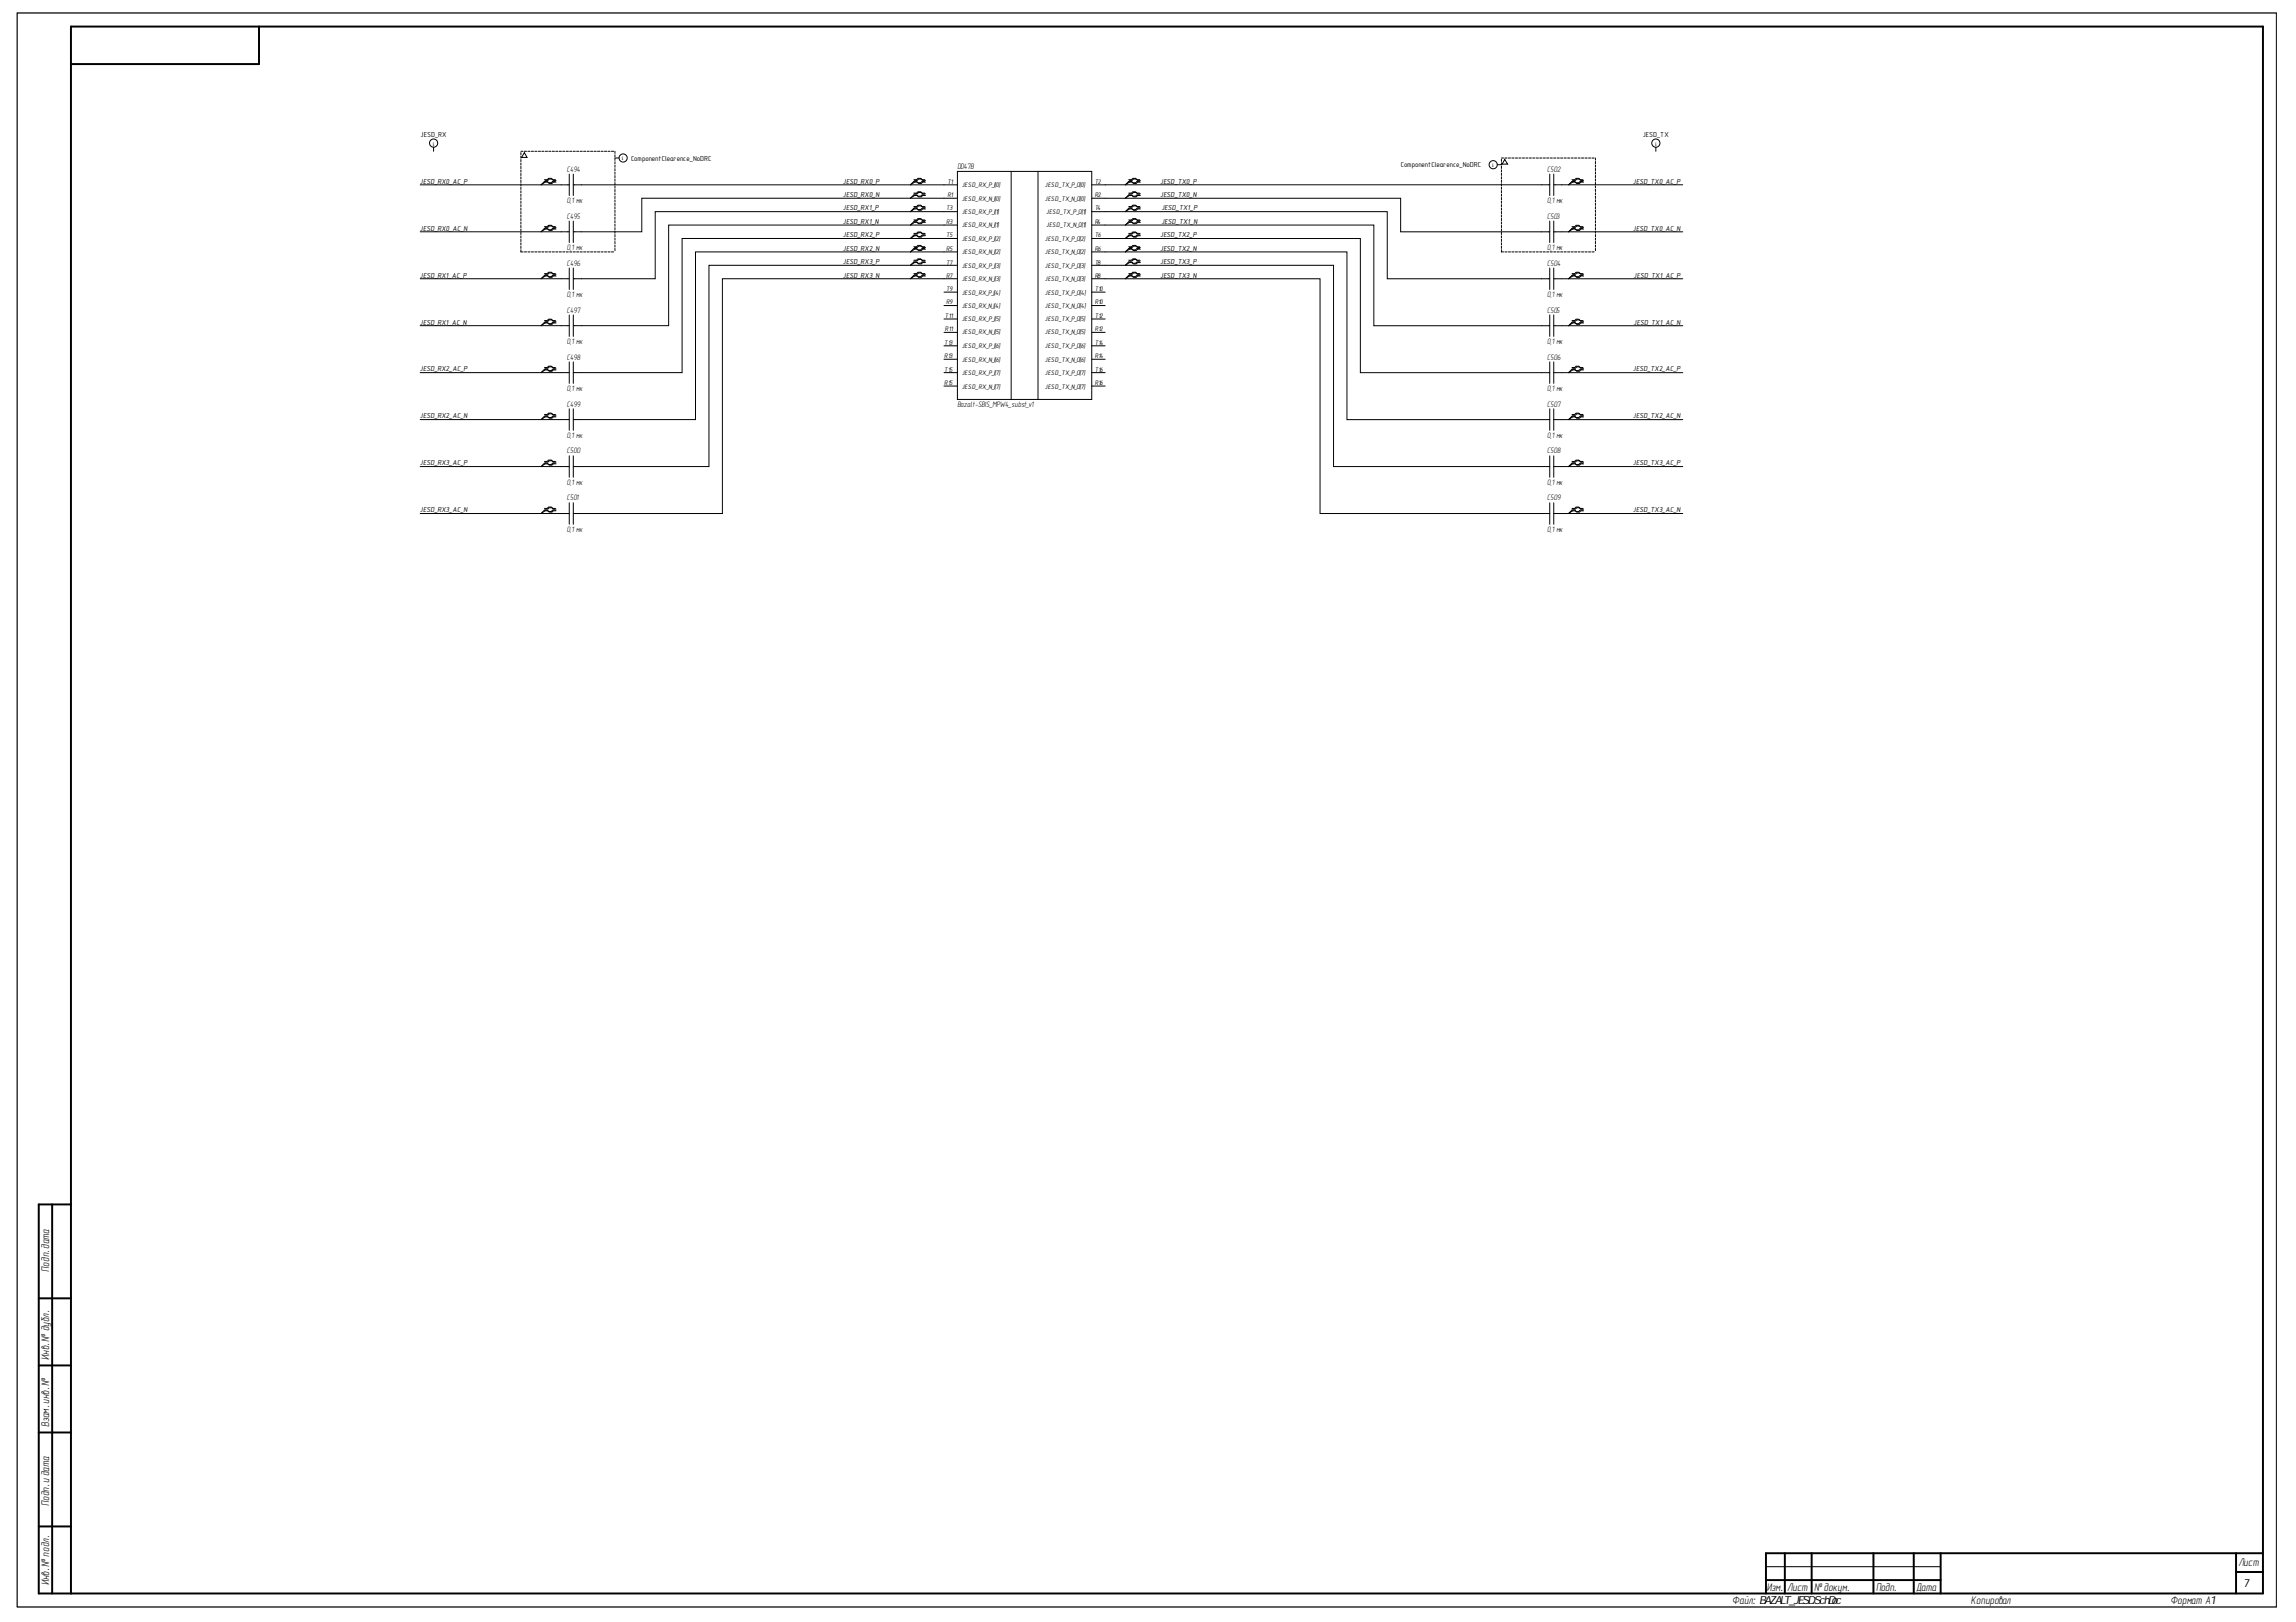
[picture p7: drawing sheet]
<svg xmlns="http://www.w3.org/2000/svg" width="297mm" height="210mm" viewBox="0 0 297 210" stroke-linecap="round" stroke-linejoin="round" font-family="sans-serif">
<defs><g id="words">
<g font-size="1.5">
<text x="6.3" y="164.6" transform="rotate(-90 6.3 164.6)">Подп.дата</text>
<text x="6.3" y="176" transform="rotate(-90 6.3 176)">Инв.№ дубл.</text>
<text x="6.3" y="184.7" transform="rotate(-90 6.3 184.7)">Взам.инв.№</text>
<text x="6.3" y="194.9" transform="rotate(-90 6.3 194.9)">Подп.и дата</text>
<text x="289.6" y="202.7">Лист</text>
<text x="6.3" y="205.2" transform="rotate(-90 6.3 205.2)">Инв.№ подл.</text>
<text x="224.1" y="207.6">Файл: BAZALT_JESD.SchDoc</text>
<text x="228.6" y="205.8">Изм.</text>
<text x="231.2" y="205.8">Лист</text>
<text x="234.7" y="205.8">№ докум.</text>
<text x="242.7" y="205.8">Подп.</text>
<text x="247.9" y="205.8">Дата</text>
<text x="255" y="207.6">Копировал</text>
<text x="280.8" y="207.6">Формат А1</text>
<text x="290.2" y="205.3">7</text>
</g>
<g font-size="1">
<text x="73.3" y="22.2">C494</text>
<text x="123.9" y="21.9">DD47B</text>
<text x="200.2" y="22.2">C502</text>
<text x="73.3" y="28.3">C495</text>
<text x="73.3" y="26.3">0,1 мк</text>
<text x="200.2" y="28.3">C503</text>
<text x="200.2" y="26.3">0,1 мк</text>
<text x="73.3" y="32.4">0,1 мк</text>
<text x="73.3" y="34.4">C496</text>
<text x="200.2" y="32.4">0,1 мк</text>
<text x="200.2" y="34.4">C504</text>
<text x="73.3" y="40.5">C497</text>
<text x="73.3" y="38.4">0,1 мк</text>
<text x="200.2" y="40.5">C505</text>
<text x="200.2" y="38.4">0,1 мк</text>
<text x="73.3" y="44.5">0,1 мк</text>
<text x="73.3" y="46.6">C498</text>
<text x="200.2" y="44.5">0,1 мк</text>
<text x="200.2" y="46.6">C506</text>
<text x="73.3" y="52.7">C499</text>
<text x="73.3" y="50.6">0,1 мк</text>
<text x="123.9" y="52.7">Bazalt-SBIS_MPW4_subst_v1</text>
<text x="200.2" y="52.7">C507</text>
<text x="200.2" y="50.6">0,1 мк</text>
<text x="73.3" y="56.6">0,1 мк</text>
<text x="73.3" y="58.7">C500</text>
<text x="200.2" y="56.6">0,1 мк</text>
<text x="200.2" y="58.7">C508</text>
<text x="73.3" y="64.8">C501</text>
<text x="73.3" y="62.7">0,1 мк</text>
<text x="200.2" y="64.8">C509</text>
<text x="200.2" y="62.7">0,1 мк</text>
<text x="73.3" y="68.8">0,1 мк</text>
<text x="200.2" y="68.8">0,1 мк</text>
</g>
<g font-size=".9">
<text x="54.4" y="17.7">JESD_RX</text>
<text x="212.5" y="17.7">JESD_TX</text>
<text x="54.3" y="23.8">JESD_RX0_AC_P</text>
<text x="81.6" y="20.8">ComponentClearence_NoDRC</text>
<text x="109.1" y="23.8">JESD_RX0_P</text>
<text x="122.6" y="23.8">T1</text>
<text x="141.6" y="23.8">T2</text>
<text x="150.1" y="23.8">JESD_TX0_P</text>
<text x="181.2" y="21.6">ComponentClearence_NoDRC</text>
<text x="211.2" y="23.8">JESD_TX0_AC_P</text>
<text x="54.3" y="29.8">JESD_RX0_AC_N</text>
<text x="109.1" y="25.4">JESD_RX0_N</text>
<text x="109.1" y="29">JESD_RX1_N</text>
<text x="109.1" y="27.2">JESD_RX1_P</text>
<text x="122.4" y="27.2">T3</text>
<text x="122.4" y="29">R3</text>
<text x="122.6" y="25.5">R1</text>
<text x="124.4" y="24.3">JESD_RX_P_I[0]</text>
<text x="124.4" y="26">JESD_RX_N_I[0]</text>
<text x="124.4" y="27.7">JESD_RX_P_I[1]</text>
<text x="124.4" y="29.4">JESD_RX_N_I[1]</text>
<text x="135.2" y="24.3">JESD_TX_P_O[0]</text>
<text x="135.2" y="26">JESD_TX_N_O[0]</text>
<text x="135.4" y="27.7">JESD_TX_P_O[1]</text>
<text x="135.4" y="29.4">JESD_TX_N_O[1]</text>
<text x="141.6" y="25.5">R2</text>
<text x="141.6" y="27.2">T4</text>
<text x="141.6" y="29">R4</text>
<text x="150.1" y="25.4">JESD_TX0_N</text>
<text x="150.3" y="29">JESD_TX1_N</text>
<text x="150.3" y="27.2">JESD_TX1_P</text>
<text x="211.2" y="29.8">JESD_TX0_AC_N</text>
<text x="54.3" y="35.9">JESD_RX1_AC_P</text>
<text x="109.1" y="32.5">JESD_RX2_N</text>
<text x="109.1" y="30.7">JESD_RX2_P</text>
<text x="109.1" y="35.9">JESD_RX3_N</text>
<text x="109.1" y="34.2">JESD_RX3_P</text>
<text x="122.4" y="30.7">T5</text>
<text x="122.4" y="32.5">R5</text>
<text x="122.4" y="34.2">T7</text>
<text x="122.4" y="35.9">R7</text>
<text x="124.4" y="31.2">JESD_RX_P_I[2]</text>
<text x="124.4" y="32.9">JESD_RX_N_I[2]</text>
<text x="124.4" y="34.7">JESD_RX_P_I[3]</text>
<text x="135.2" y="31.2">JESD_TX_P_O[2]</text>
<text x="135.2" y="32.9">JESD_TX_N_O[2]</text>
<text x="135.2" y="34.7">JESD_TX_P_O[3]</text>
<text x="141.6" y="30.7">T6</text>
<text x="141.6" y="32.5">R6</text>
<text x="141.6" y="34.2">T8</text>
<text x="141.6" y="35.9">R8</text>
<text x="150.1" y="30.7">JESD_TX2_P</text>
<text x="150.1" y="32.5">JESD_TX2_N</text>
<text x="150.1" y="34.2">JESD_TX3_P</text>
<text x="150.1" y="35.9">JESD_TX3_N</text>
<text x="211.3" y="35.9">JESD_TX1_AC_P</text>
<text x="122.2" y="41.2">T11</text>
<text x="122.4" y="37.7">T9</text>
<text x="122.4" y="39.4">R9</text>
<text x="124.4" y="36.4">JESD_RX_N_I[3]</text>
<text x="124.4" y="38.1">JESD_RX_P_I[4]</text>
<text x="124.4" y="39.8">JESD_RX_N_I[4]</text>
<text x="124.4" y="41.6">JESD_RX_P_I[5]</text>
<text x="135.2" y="36.4">JESD_TX_N_O[3]</text>
<text x="135.2" y="38.1">JESD_TX_P_O[4]</text>
<text x="135.2" y="39.8">JESD_TX_N_O[4]</text>
<text x="135.2" y="41.6">JESD_TX_P_O[5]</text>
<text x="141.6" y="37.7">T10</text>
<text x="141.6" y="39.4">R10</text>
<text x="141.6" y="41.2">T12</text>
<text x="54.3" y="42">JESD_RX1_AC_N</text>
<text x="122.2" y="44.6">T13</text>
<text x="122.2" y="46.3">R13</text>
<text x="122.2" y="42.9">R11</text>
<text x="124.4" y="43.3">JESD_RX_N_I[5]</text>
<text x="124.4" y="45.1">JESD_RX_P_I[6]</text>
<text x="124.4" y="46.8">JESD_RX_N_I[6]</text>
<text x="135.2" y="43.3">JESD_TX_N_O[5]</text>
<text x="135.2" y="45.1">JESD_TX_P_O[6]</text>
<text x="135.2" y="46.8">JESD_TX_N_O[6]</text>
<text x="141.6" y="42.9">R12</text>
<text x="141.6" y="44.6">T14</text>
<text x="141.6" y="46.3">R14</text>
<text x="211.3" y="42">JESD_TX1_AC_N</text>
<text x="54.3" y="48">JESD_RX2_AC_P</text>
<text x="122.2" y="48.1">T15</text>
<text x="122.2" y="49.8">R15</text>
<text x="124.4" y="48.5">JESD_RX_P_I[7]</text>
<text x="124.4" y="50.3">JESD_RX_N_I[7]</text>
<text x="135.2" y="48.5">JESD_TX_P_O[7]</text>
<text x="135.2" y="50.3">JESD_TX_N_O[7]</text>
<text x="141.6" y="48.1">T16</text>
<text x="141.6" y="49.8">R16</text>
<text x="211.2" y="48">JESD_TX2_AC_P</text>
<text x="54.3" y="54.1">JESD_RX2_AC_N</text>
<text x="211.2" y="54.1">JESD_TX2_AC_N</text>
<text x="54.3" y="60.2">JESD_RX3_AC_P</text>
<text x="211.2" y="60.2">JESD_TX3_AC_P</text>
<text x="54.3" y="66.3">JESD_RX3_AC_N</text>
<text x="211.2" y="66.3">JESD_TX3_AC_N</text>
</g>
<g font-size=".8">
<text x="56" y="18.9">i</text>
<text x="80.5" y="20.7">i</text>
<text x="193.1" y="21.6">i</text>
<text x="214.1" y="18.9">i</text>
</g>
</g></defs>
<g fill="none" stroke="#000" stroke-width=".13">
<path d="M2.2 1.7h292.3v206.2h-292.3zM56.1 19v.6M67.4 19.7v.3M67.4 19.6h.3M67.8 19.8l.4 .6h-.7zM67.8 19.6h.3M68.3 19.6h.3M68.7 19.6h.3M69.2 19.6h.3M69.6 19.6h.3M70.1 19.6h.3M70.5 19.6h.3"/>
<path d="M71 19.6h.3M71.4 19.6h.3M71.9 19.6h.3M72.3 19.6h.3M72.8 19.6h.3M73.2 19.6h.3M73.7 19.6h.3M74.1 19.6h.3M74.6 19.6h.3M75.1 19.6h.2M75.5 19.6h.3M76 19.6h.2"/>
<path d="M76.4 19.6h.3M76.8 19.6h.3M77.3 19.6h.3M77.8 19.6h.2M78.2 19.6h.3M78.7 19.6h.2M79.1 19.6h.3M79.6 19.6v.3M214.2 19.1v.5M54.4 30h19.2M54.4 23.9h19.2M54.4 36.1h19.2"/>
<path d="M67.4 32.3v.3h.3M67.4 20.2v.3M67.4 20.6v.3M67.4 21.1v.3M67.4 21.5v.3M67.4 22v.3M67.4 22.4v.3M67.4 22.9v.3M67.4 23.3v.3M67.4 23.8v.3M67.4 24.2v.3M67.4 24.7v.3"/>
<path d="M67.4 25.1v.3M67.4 25.6v.3M67.4 26v.3M67.4 26.5v.3M67.4 26.9v.3M67.4 27.4v.3M67.4 27.8v.3M67.4 28.3v.3M67.4 28.7v.3M67.4 29.2v.3M67.4 29.6v.3M67.4 30.1v.3"/>
<path d="M67.4 30.5v.3M67.4 31v.3M67.4 31.4v.3M67.4 31.9v.3M67.8 32.6h.3M68.3 32.6h.3M68.7 32.6h.3M69.2 32.6h.3M69.6 32.6h.3M70.1 32.6h.3M70.4 23.3h.4l.2-.2h.3l.2 .2h.4M70.4 29.3h.4l.2-.1h.3l.2 .1h.4"/>
<path d="M70.4 35.4h.4l.2-.2h.3l.2 .2h.4M70.5 23.3h.4l.2-.1h.3l.2 .1h.3M70.5 29.4h.4l.2-.2h.3l.2 .2h.3M70.5 35.5h.4l.2-.2h.3l.2 .2h.3M70.5 32.6h.3M71 32.6h.3M71.4 32.6h.3M71.9 23.5h-.4l-.2 .2h-.3l-.2-.2h-.4l-.4 .4 .5-.3h.4l.2 .1h.3l.2-.1h.3M71.9 29.6h-.4l-.2 .1h-.3l-.2-.1h-.4l-.4 .4 .5-.4h.4l.2 .2h.3l.2-.2h.3M71.9 35.6h-.4l-.2 .2h-.3l-.2-.2h-.4l-.4 .5 .5-.4h.4l.2 .2h.3l.2-.2h.3M71.9 32.6h.3M72.3 32.6h.3"/>
<path d="M72.8 32.6h.3M73.2 32.6h.3M73.6 22.5v2.8M73.6 28.6v2.8M73.6 34.7v2.8M73.7 32.6h.3M74.1 32.6h.3M74.2 22.5v2.8M74.2 28.6v2.8M74.2 34.7v2.8M74.2 23.9h49.7M74.6 32.6h.3"/>
<path d="M75.1 32.6h.2M75.5 32.6h.3M76 32.6h.2M76.4 32.6h.3M76.8 32.6h.3M77.3 32.6h.3M77.8 32.6h.2M78.2 32.6h.3M78.7 32.6h.2M79.1 32.6h.3M79.6 20.4h.5M79.6 20v.3"/>
<path d="M79.6 20.5v.3M79.6 20.9v.3M79.6 21.4v.3M79.6 21.8v.3M79.6 22.3v.3M79.6 22.7v.3M79.6 23.2v.3M79.6 23.6v.3M79.6 24.1v.2M79.6 24.5v.3M79.6 25v.2M79.6 25.4v.3"/>
<path d="M79.6 25.9v.2M79.6 26.3v.3M79.6 26.8v.2M79.6 27.2v.3M79.6 27.7v.2M79.6 28.1v.3M79.6 28.6v.2M79.6 29v.3M79.6 29.5v.2M79.6 29.9v.3M79.6 30.4v.2M79.6 30.8v.3"/>
<path d="M79.6 31.3v.2M79.6 31.7v.3M79.6 32.2v.2M118.2 23.3h.4l.2-.2h.3l.2 .2h.3M118.2 25h.4l.2-.2h.3l.2 .2h.3M118.2 26.7h.4l.2-.1h.3l.2 .1h.3M118.2 28.5h.4l.2-.2h.3l.2 .2h.3M118.2 30.2h.4l.2-.2h.3l.2 .2h.3M118.2 31.9h.4l.2-.1h.3l.2 .1h.3M118.2 33.7h.4l.2-.2h.3l.2 .2h.3M118.2 35.4h.4l.2-.2h.3l.2 .2h.3M118.3 23.3h.4l.1-.1h.4l.2 .1h.3"/>
<path d="M118.3 25.1h.4l.1-.2h.4l.2 .2h.3M118.3 26.8h.4l.1-.2h.4l.2 .2h.3M118.3 28.6h.4l.1-.2h.4l.2 .2h.3M118.3 30.3h.4l.1-.2h.4l.2 .2h.3M118.3 32h.4l.1-.1h.4l.2 .1h.3M118.3 33.8h.4l.1-.2h.4l.2 .2h.3M118.3 35.5h.4l.1-.2h.4l.2 .2h.3M119.6 23.5h-.3l-.2 .2h-.3l-.2-.2h-.4l-.4 .4 .5-.3h.4l.1 .1h.4l.2-.1h.3M119.6 25.2h-.3l-.2 .2h-.3l-.2-.2h-.4l-.4 .5 .5-.4h.4l.1 .2h.4l.2-.2h.3M119.6 26.9h-.3l-.2 .2h-.3l-.2-.2h-.4l-.4 .5 .5-.4h.4l.1 .2h.4l.2-.2h.3M119.6 28.7h-.3l-.2 .2h-.3l-.2-.2h-.4l-.4 .4 .5-.3h.4l.1 .1h.4l.2-.1h.3M119.6 30.4h-.3l-.2 .2h-.3l-.2-.2h-.4l-.4 .5 .5-.4h.4l.1 .2h.4l.2-.2h.3"/>
<path d="M119.6 32.2h-.3l-.2 .1h-.3l-.2-.1h-.4l-.4 .4 .5-.4h.4l.1 .2h.4l.2-.2h.3M119.6 33.9h-.3l-.2 .2h-.3l-.2-.2h-.4l-.4 .4 .5-.3h.4l.1 .2h.4l.2-.2h.3M119.6 35.6h-.3l-.2 .2h-.3l-.2-.2h-.4l-.4 .5 .5-.4h.4l.1 .2h.4l.2-.2h.3M122.1 37.8h1.8M122.1 39.5h1.8M123.9 22.2h17.3v29.5h-17.3zM123.9 36.1h-30.4v30.4h-19.3M123.9 34.3h-32.2v26.1h-17.5M123.9 32.6h-33.9v21.7h-15.8M123.9 30.9h-35.7v17.3h-14M123.9 29.1h-37.4v13h-12.3M123.9 27.4h-39.1v8.7h-10.6"/>
<path d="M123.9 25.7h-40.9v4.3h-8.8M130.8 22.2v29.5M134.3 22.2v29.5M141.2 36.1h29.6v30.4h29.7M141.2 34.3h31.3v26.1h28M141.2 32.6h33.1v21.7h26.2M141.2 30.9h34.8v17.3h24.5M141.2 29.1h36.5v13.1h22.8M141.2 27.4h38.3v8.7h21M141.2 25.7h40v4.3h19.3M141.2 23.9h1.8M141.2 37.8h1.8"/>
<path d="M141.2 39.5h1.8M143 23.9h57.5M146 23.3h.4l.2-.2h.3l.2 .2h.3M146 25h.4l.2-.2h.3l.2 .2h.3M146 26.7h.4l.2-.1h.3l.2 .1h.3M146 28.5h.4l.2-.2h.3l.2 .2h.3M146 30.2h.4l.2-.2h.3l.2 .2h.3M146 31.9h.4l.2-.1h.3l.2 .1h.3M146 33.7h.4l.2-.2h.3l.2 .2h.3M146 35.4h.4l.2-.2h.3l.2 .2h.3M146.1 23.3h.4l.1-.1h.4l.2 .1h.3M146.1 25.1h.4l.1-.2h.4l.2 .2h.3"/>
<path d="M146.1 26.8h.4l.1-.2h.4l.2 .2h.3M146.1 28.6h.4l.1-.2h.4l.2 .2h.3M146.1 30.3h.4l.1-.2h.4l.2 .2h.3M146.1 32h.4l.1-.1h.4l.2 .1h.3M146.1 33.8h.4l.1-.2h.4l.2 .2h.3M146.1 35.5h.4l.1-.2h.4l.2 .2h.3M147.4 23.5h-.3l-.2 .2h-.3l-.2-.2h-.4l-.4 .4 .5-.3h.4l.1 .1h.4l.2-.1h.3M147.4 25.2h-.3l-.2 .2h-.3l-.2-.2h-.4l-.4 .5 .5-.4h.4l.1 .2h.4l.2-.2h.3M147.4 26.9h-.3l-.2 .2h-.3l-.2-.2h-.4l-.4 .5 .5-.4h.4l.1 .2h.4l.2-.2h.3M147.4 28.7h-.3l-.2 .2h-.3l-.2-.2h-.4l-.4 .4 .5-.3h.4l.1 .1h.4l.2-.1h.3M147.4 30.4h-.3l-.2 .2h-.3l-.2-.2h-.4l-.4 .5 .5-.4h.4l.1 .2h.4l.2-.2h.3M147.4 32.2h-.3l-.2 .1h-.3l-.2-.1h-.4l-.4 .4 .5-.4h.4l.1 .2h.4l.2-.2h.3"/>
<path d="M147.4 33.9h-.3l-.2 .2h-.3l-.2-.2h-.4l-.4 .4 .5-.3h.4l.1 .2h.4l.2-.2h.3M147.4 35.6h-.3l-.2 .2h-.3l-.2-.2h-.4l-.4 .5 .5-.4h.4l.1 .2h.4l.2-.2h.3M193.7 21.3h.5M194.2 20.6v.3M194.2 21.1v.2M194.2 21.5v.3M194.2 22v.2M194.2 22.4v.3M194.2 22.9v.2M194.2 23.3v.3M194.2 23.8v.3M194.2 24.2v.3"/>
<path d="M194.2 24.7v.3M194.2 25.1v.3M194.2 25.6v.2M194.2 26v.3M194.2 26.5v.2M194.2 26.9v.3M194.2 27.4v.2M194.2 27.8v.3M194.2 28.3v.3M194.2 28.7v.3M194.2 29.2v.3M194.2 29.6v.3"/>
<path d="M194.2 30.1v.2M194.2 30.5v.3M194.2 31v.2M194.2 31.4v.3M194.2 31.9v.2M194.2 32.3v.3h.3M194.2 20.4h.3M194.7 20.6l.3 .6h-.7zM194.7 20.4h.3M194.7 32.6h.3M195.1 20.4h.3M195.1 32.6h.3"/>
<path d="M195.6 20.4h.3M195.6 32.6h.3M196 20.4h.3M196 32.6h.3M196.5 20.4h.3M196.5 32.6h.3M196.9 20.4h.3M196.9 32.6h.3M197.4 20.4h.3M197.4 32.6h.3M197.8 20.4h.3M197.8 32.6h.3"/>
<path d="M198.3 20.4h.3M198.3 32.6h.3M198.7 20.4h.3M198.7 32.6h.3M199.2 20.4h.3M199.2 32.6h.3M199.6 20.4h.3M199.6 32.6h.3M200.1 20.4h.3M200.1 32.6h.3M200.5 22.5v2.8M200.5 28.6v2.8"/>
<path d="M200.5 34.7v2.8M200.5 20.4h.3M200.5 32.6h.3M201 20.4h.3M201 32.6h.3M201 36.1h16.7M201 22.5v2.8M201 28.6v2.8M201 34.7v2.8M201 30h16.7M201 23.9h16.7M201.4 20.4h.3"/>
<path d="M201.4 32.6h.3M201.9 20.4h.3M201.9 32.6h.3M202.3 20.4h.3M202.3 32.6h.3M202.8 20.4h.3M202.8 32.6h.3M203.3 20.4h.2M203.3 32.6h.2M203.4 29.3h.3l.2-.1h.3l.2 .1h.4M203.4 23.3h.3l.2-.2h.3l.2 .2h.4M203.4 35.4h.3l.2-.2h.3l.2 .2h.4"/>
<path d="M203.5 29.4h.3l.2-.1h.3l.2 .1h.4M203.5 23.3h.3l.2-.1h.3l.2 .1h.4M203.5 35.5h.3l.2-.2h.3l.2 .2h.4M203.7 20.4h.3M203.7 32.6h.3M204.2 20.4h.2M204.2 32.6h.2M204.6 20.4h.3M204.6 32.6h.3M204.8 29.6h-.4l-.2 .1h-.3l-.2-.1h-.3l-.5 .4 .6-.4h.3l.2 .2h.3l.2-.2h.4M204.8 23.5h-.4l-.2 .2h-.3l-.2-.2h-.3l-.5 .4 .6-.3h.3l.2 .1h.3l.2-.1h.4M204.8 35.6h-.4l-.2 .2h-.3l-.2-.2h-.3l-.5 .5 .6-.4h.3l.2 .2h.3l.2-.2h.4"/>
<path d="M205.1 20.4h.2M205.1 32.6h.2M205.5 20.4h.3M205.5 32.6h.3M206 20.4h.2M206 32.6h.2M206.4 20.4v.3M206.4 20.9v.3M206.4 21.3v.3M206.4 21.8v.3M206.4 22.2v.3M206.4 22.7v.3"/>
<path d="M206.4 23.1v.3M206.4 23.6v.3M206.4 24.1v.2M206.4 24.5v.3M206.4 25v.2M206.4 25.4v.3M206.4 25.8v.3M206.4 26.3v.3M206.4 26.7v.3M206.4 27.2v.3M206.4 27.6v.3M206.4 28.1v.3"/>
<path d="M206.4 28.6v.2M206.4 29v.3M206.4 29.5v.2M206.4 29.9v.3M206.4 30.3v.3M206.4 30.8v.3M206.4 31.2v.3M206.4 31.7v.3M206.4 32.1v.3M54.4 42.1h19.2M54.4 54.3h19.2M54.4 48.2h19.2"/>
<path d="M70.4 41.5h.4l.2-.2h.3l.2 .2h.4M70.4 47.6h.4l.2-.2h.3l.2 .2h.4M70.4 53.6h.4l.2-.1h.3l.2 .1h.4M70.4 59.7h.4l.2-.2h.3l.2 .2h.4M70.5 41.6h.4l.2-.2h.3l.2 .2h.3M70.5 47.7h.4l.2-.2h.3l.2 .2h.3M70.5 53.7h.4l.2-.2h.3l.2 .2h.3M70.5 59.8h.4l.2-.2h.3l.2 .2h.3M71.9 41.7h-.4l-.2 .2h-.3l-.2-.2h-.4l-.4 .4 .5-.3h.4l.2 .2h.3l.2-.2h.3M71.9 47.8h-.4l-.2 .2h-.3l-.2-.2h-.4l-.4 .4 .5-.3h.4l.2 .1h.3l.2-.1h.3M71.9 53.9h-.4l-.2 .1h-.3l-.2-.1h-.4l-.4 .4 .5-.4h.4l.2 .2h.3l.2-.2h.3M71.9 59.9h-.4l-.2 .2h-.3l-.2-.2h-.4l-.4 .5 .5-.4h.4l.2 .2h.3l.2-.2h.3"/>
<path d="M73.6 40.8v2.7M73.6 46.8v2.8M73.6 52.9v2.8M73.6 59v2.8M74.2 40.8v2.7M74.2 46.8v2.8M74.2 52.9v2.8M74.2 59v2.8M122.1 48.2h1.8M122.1 41.3h1.8M122.1 43h1.8M122.1 44.8h1.8"/>
<path d="M122.1 46.5h1.8M122.1 50h1.8M141.2 48.2h1.8M141.2 41.3h1.8M141.2 43h1.8M141.2 44.8h1.8M141.2 46.5h1.8M141.2 50h1.8M200.5 40.8v2.7M200.5 46.8v2.8M200.5 52.9v2.8M200.5 59v2.8"/>
<path d="M201 42.2h16.7M201 54.3h16.7M201 48.2h16.7M201 40.8v2.7M201 46.8v2.8M201 52.9v2.8M201 59v2.8M203.4 41.5h.3l.2-.2h.3l.2 .2h.4M203.4 53.6h.3l.2-.1h.3l.2 .1h.4M203.4 47.6h.3l.2-.2h.3l.2 .2h.4M203.4 59.7h.3l.2-.2h.3l.2 .2h.4M203.5 41.6h.3l.2-.2h.3l.2 .2h.4"/>
<path d="M203.5 53.7h.3l.2-.1h.3l.2 .1h.4M203.5 47.7h.3l.2-.2h.3l.2 .2h.4M203.5 59.8h.3l.2-.2h.3l.2 .2h.4M204.8 41.7h-.4l-.2 .2h-.3l-.2-.2h-.3l-.5 .5 .6-.4h.3l.2 .2h.3l.2-.2h.4M204.8 53.9h-.4l-.2 .1h-.3l-.2-.1h-.3l-.5 .4 .6-.3h.3l.2 .1h.3l.2-.1h.4M204.8 47.8h-.4l-.2 .2h-.3l-.2-.2h-.3l-.5 .4 .6-.3h.3l.2 .1h.3l.2-.1h.4M204.8 59.9h-.4l-.2 .2h-.3l-.2-.2h-.3l-.5 .5 .6-.4h.3l.2 .2h.3l.2-.2h.4M54.4 66.5h19.2M54.4 60.4h19.2M70.4 65.8h.4l.2-.2h.3l.2 .2h.4M70.5 65.9h.4l.2-.2h.3l.2 .2h.3M71.9 66h-.4l-.2 .2h-.3l-.2-.2h-.4l-.4 .5 .5-.4h.4l.2 .2h.3l.2-.2h.3"/>
<path d="M73.6 65.1v2.7M74.2 65.1v2.7M200.5 65.1v2.7M201 66.5h16.7M201 60.4h16.7M201 65.1v2.7M203.4 65.8h.3l.2-.2h.3l.2 .2h.4M203.5 65.9h.3l.2-.2h.3l.2 .2h.4M204.8 66h-.4l-.2 .2h-.3l-.2-.2h-.3l-.5 .5 .6-.4h.3l.2 .2h.3l.2-.2h.4M228.5 202.7h22.6"/>
<circle cx="56.1" cy="18.5" r=".53"/>
<circle cx="214.2" cy="18.5" r=".53"/>
<circle cx="80.6" cy="20.4" r=".53"/>
<circle cx="193.2" cy="21.3" r=".53"/>
</g>
<g fill="none" stroke="#000" stroke-width=".25">
<path d="M33.5 3.4v4.9h-24.3M6.7 155.9v50.3M9.2 155.9h-4.2v50.3h287.8v-202.8h-283.6v202.8M5 176.7h4.2M5 168h4.2M5 197.5h4.2M5 185.4h4.2M228.5 204.5h22.6M230.9 201v5.2M234.4 201v5.2M242.4 201v5.2M247.6 201v5.2"/>
<path d="M251.1 201v5.2M289.3 201v5.2M289.3 203.4h3.5M292.8 201h-64.3v5.2"/>
</g>
<use href="#words"/>
</svg>
